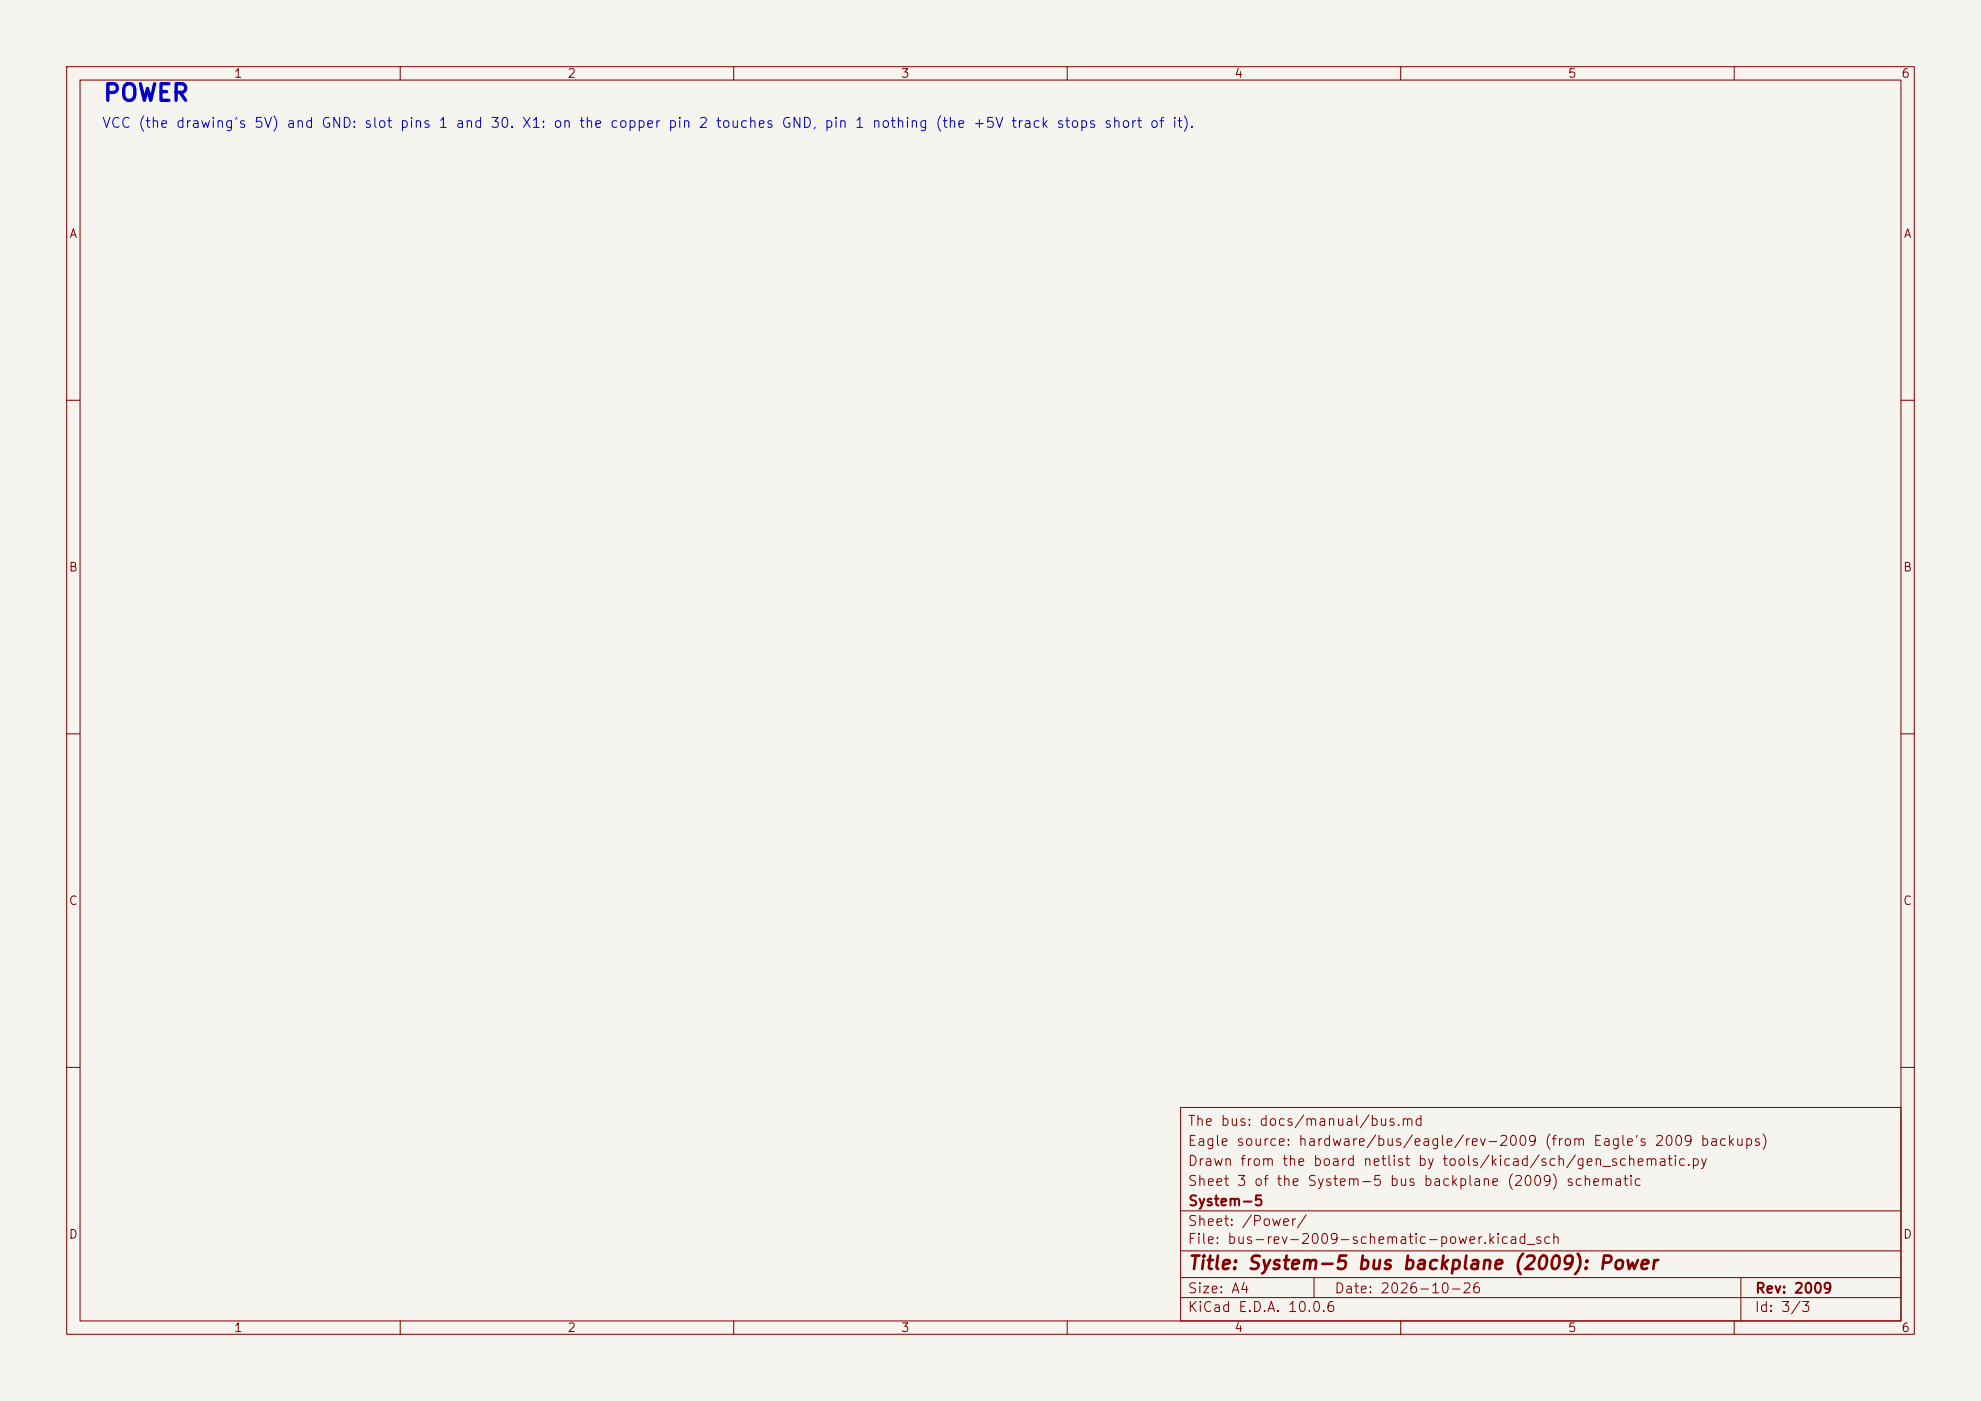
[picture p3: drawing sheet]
<svg xmlns="http://www.w3.org/2000/svg" width="297mm" height="210mm" viewBox="0 0 297 210" stroke-linecap="round" stroke-linejoin="round" font-family="sans-serif">
<defs><g id="words">
<text font-size="2.5" fill="#0000c2" x="15.3" y="15.8">POWER</text>
<text font-size="2" fill="#840000" x="178" y="190.8">Title: System-5 bus backplane (2009): Power</text>
<text font-size="1.5" fill="#0000c2" x="15.2" y="19.5">VCC (the drawing's 5V) and GND: slot pins 1 and 30. X1: on the copper pin 2 touches GND, pin 1 nothing (the +5V track stops short of it).</text>
<g font-size="1.5" fill="#840000">
<text x="178" y="172.1">Eagle source: hardware/bus/eagle/rev-2009 (from Eagle's 2009 backups)</text>
<text x="178" y="169.1">The bus: docs/manual/bus.md</text>
<text x="178" y="178.1">Sheet 3 of the System-5 bus backplane (2009) schematic</text>
<text x="178" y="175.1">Drawn from the board netlist by tools/kicad/sch/gen_schematic.py</text>
<text x="178" y="184.1">Sheet: /Power/</text>
<text x="178" y="181.1">System-5</text>
<text x="178" y="186.8">File: bus-rev-2009-schematic-power.kicad_sch</text>
<text x="178" y="197">KiCad E.D.A. 10.0.6</text>
<text x="178" y="194.2">Size: A4</text>
<text x="200" y="194.2">Date: 2026-10-26</text>
<text x="263" y="197">Id: 3/3</text>
<text x="263" y="194.2">Rev: 2009</text>
</g>
<g font-size="1.3" fill="#840000">
<text x="35" y="12">1</text>
<text x="85" y="12">2</text>
<text x="135" y="12">3</text>
<text x="185" y="12">4</text>
<text x="235" y="12">5</text>
<text x="285" y="12">6</text>
<text x="10.3" y="36">A</text>
<text x="285.3" y="36">A</text>
<text x="10.2" y="86">B</text>
<text x="285.2" y="86">B</text>
<text x="10.2" y="136">C</text>
<text x="285.2" y="136">C</text>
<text x="10.2" y="186">D</text>
<text x="285.2" y="186">D</text>
<text x="35" y="200">1</text>
<text x="85" y="200">2</text>
<text x="135" y="200">3</text>
<text x="185" y="200">4</text>
<text x="235" y="200">5</text>
<text x="285" y="200">6</text>
</g>
</g></defs>
<path d="M0 0h297v210h-297z" fill="#f5f4ef" stroke="#f5f4ef" stroke-width=".15"/>
<g fill="none" stroke="#840000" stroke-width=".15">
<path d="M10 10h277v190h-277zM12 12h273v186h-273zM60 10v2M110 10v2M160 10v2M210 10v2M260 10v2M10 60h2M285 60h2M10 110h2M285 110h2M10 160h2"/>
<path d="M177 166h108v32h-108zM285 160h2M60 198v2M110 198v2M160 198v2M177 194.5h108M177 191.5h108M177 187.5h108M177 181.5h108M197 191.5v3M210 198v2M260 198v2"/>
<path d="M261 191.5v6.5"/>
</g>
<use href="#words"/>
</svg>
